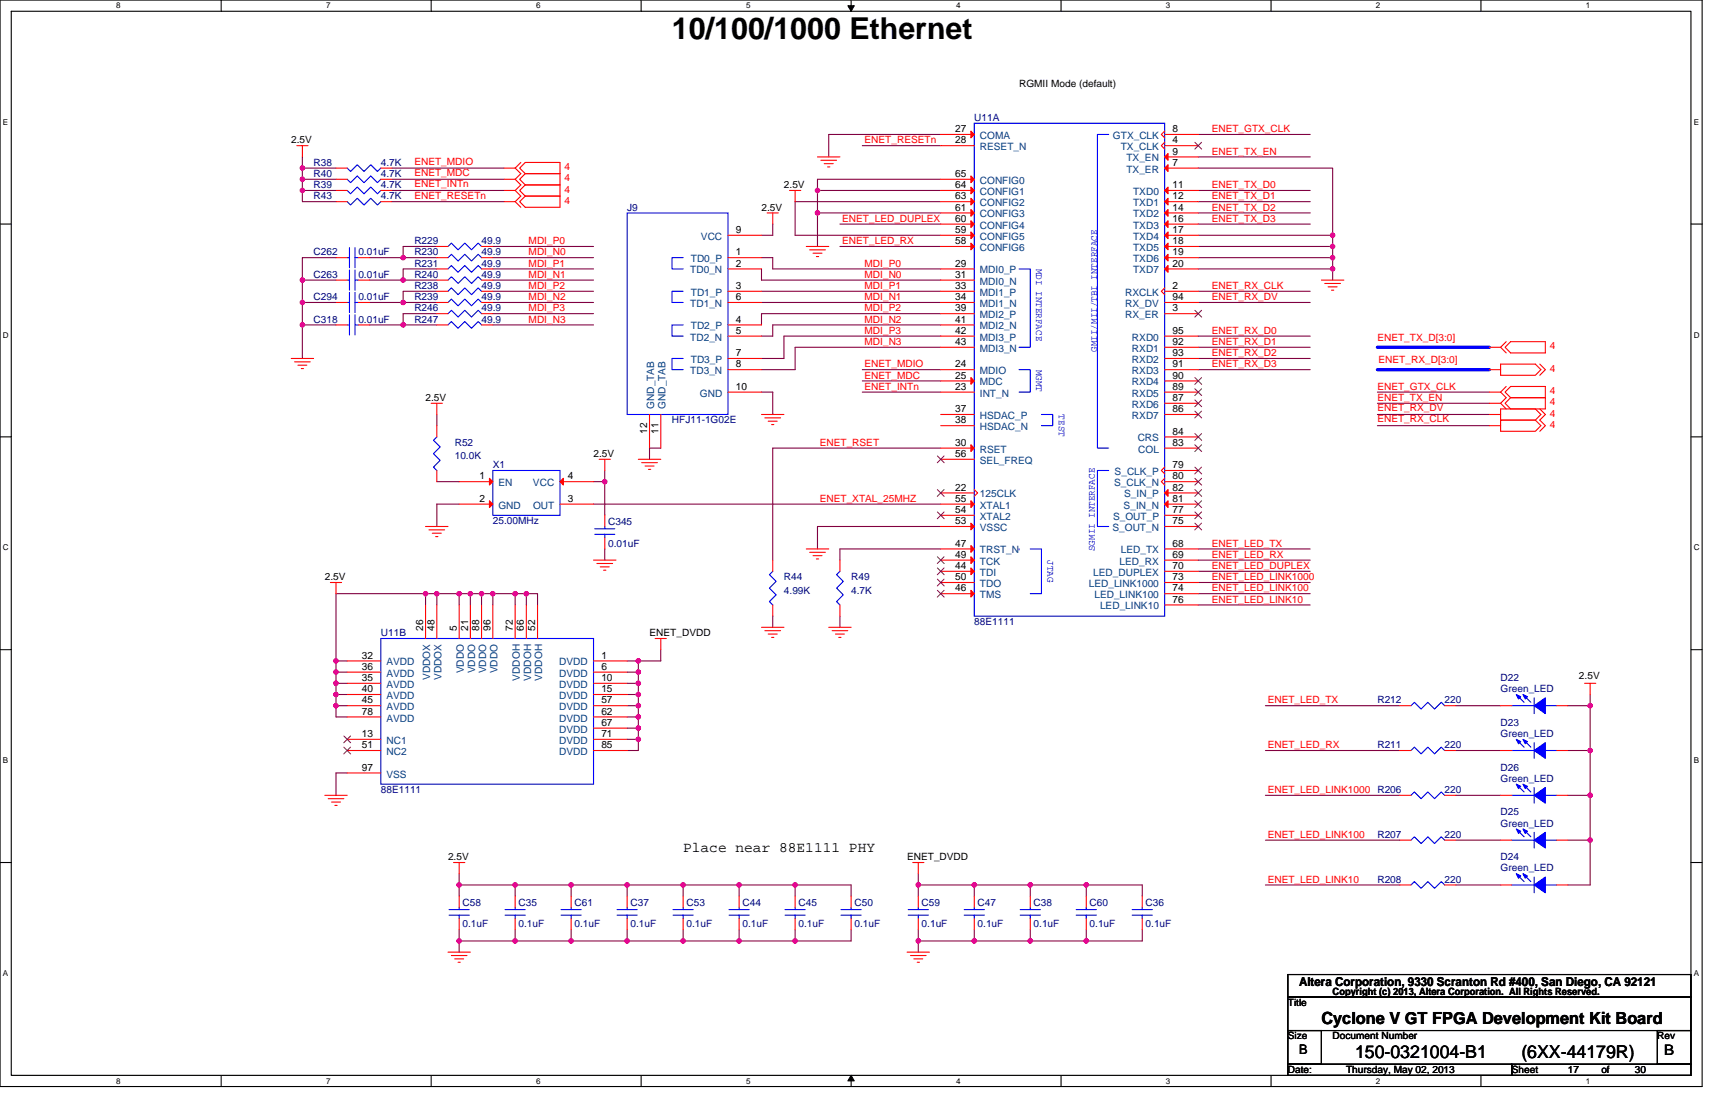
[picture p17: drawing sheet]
<svg xmlns="http://www.w3.org/2000/svg" width="432mm" height="279mm" viewBox="0 0 432 279" stroke-linecap="round" stroke-linejoin="round" font-family="sans-serif">
<defs><g id="words">
<text font-size="7.6" x="169.2" y="9.7">10/100/1000 Ethernet</text>
<g font-size="4.5">
<text x="341.2" y="266.3">150-0321004-B1</text>
<text x="383.1" y="266.3">(6XX-44179R)</text>
</g>
<text font-size="4.2" x="332.7" y="257.7">Cyclone V GT FPGA Development Kit Board</text>
<g font-size="3.7">
<text x="172" y="214.4">Place near 88E1111 PHY</text>
<text x="419" y="265.5">B</text>
</g>
<text font-size="3.4" x="327.1" y="265.2">B</text>
<text font-size="3.1" x="327.1" y="248.2">Altera Corporation, 9330 Scranton Rd #400, San Diego, CA 92121</text>
<g font-size="2.5">
<text x="256.6" y="22">RGMII Mode (default)</text>
<text x="240.5" y="33.3">27</text>
<text x="295.2" y="33.3">8</text>
<text x="73.3" y="36.1">2.5V</text>
<text x="240.5" y="36.1">28</text>
<text x="295.2" y="38.9">9</text>
<text x="295.2" y="41.7">7</text>
<text x="295.2" y="36.1">4</text>
<text x="197.4" y="47.4">2.5V</text>
<text x="240.5" y="47.3">64</text>
<text x="240.5" y="44.5">65</text>
<text x="295.2" y="47.3">11</text>
<text x="191.7" y="53">2.5V</text>
<text x="240.5" y="53">61</text>
<text x="240.5" y="50.2">63</text>
<text x="295.2" y="50.2">12</text>
<text x="295.2" y="53">14</text>
<text x="185.3" y="58.6">9</text>
<text x="240.5" y="58.6">59</text>
<text x="240.5" y="55.8">60</text>
<text x="295.2" y="55.8">16</text>
<text x="295.2" y="58.6">17</text>
<text x="185.3" y="64.3">1</text>
<text x="240.5" y="61.4">58</text>
<text x="295.2" y="61.4">18</text>
<text x="295.2" y="64.3">19</text>
<text x="185.3" y="67.1">2</text>
<text x="240.5" y="67.1">29</text>
<text x="240.5" y="69.9">31</text>
<text x="295.2" y="67.1">20</text>
<text x="185.3" y="72.7">3</text>
<text x="185.3" y="75.5">6</text>
<text x="240.5" y="72.7">33</text>
<text x="240.5" y="75.5">34</text>
<text x="295.2" y="72.7">2</text>
<text x="295.2" y="75.5">94</text>
<text x="185.3" y="81.2">4</text>
<text x="240.5" y="78.4">39</text>
<text x="240.5" y="81.2">41</text>
<text x="295.2" y="78.4">3</text>
<text x="185.3" y="89.6">7</text>
<text x="185.3" y="84">5</text>
<text x="240.5" y="84">42</text>
<text x="240.5" y="86.8">43</text>
<text x="295.2" y="84">95</text>
<text x="295.2" y="86.8">92</text>
<text x="295.2" y="89.6">93</text>
<text x="185.3" y="92.5">8</text>
<text x="240.5" y="92.5">24</text>
<text x="240.5" y="95.3">25</text>
<text x="295.2" y="92.5">91</text>
<text x="295.2" y="95.3">90</text>
<text x="107.1" y="100.9">2.5V</text>
<text x="185.3" y="98.1">10</text>
<text x="240.5" y="98.1">23</text>
<text x="295.2" y="98.1">89</text>
<text x="295.2" y="100.9">87</text>
<text x="240.5" y="103.7">37</text>
<text x="240.5" y="106.6">38</text>
<text x="295.2" y="103.7">86</text>
<text x="162.9" y="109.1" transform="rotate(-90 162.9 109.1)">12</text>
<text x="165.8" y="109.1" transform="rotate(-90 165.8 109.1)">11</text>
<text x="240.5" y="112.2">30</text>
<text x="295.2" y="109.4">84</text>
<text x="295.2" y="112.2">83</text>
<text x="149.4" y="115">2.5V</text>
<text x="240.5" y="115">56</text>
<text x="295.2" y="117.8">79</text>
<text x="120.7" y="120.7">1</text>
<text x="143" y="120.7">4</text>
<text x="240.5" y="123.5">22</text>
<text x="295.2" y="123.5">82</text>
<text x="295.2" y="120.7">80</text>
<text x="120.7" y="126.3">2</text>
<text x="143" y="126.3">3</text>
<text x="240.5" y="126.3">55</text>
<text x="240.5" y="129.1">54</text>
<text x="240.5" y="131.9">53</text>
<text x="295.2" y="126.3">81</text>
<text x="295.2" y="131.9">75</text>
<text x="295.2" y="129.1">77</text>
<text x="240.5" y="137.6">47</text>
<text x="295.2" y="137.6">68</text>
<text x="240.5" y="143.2">44</text>
<text x="240.5" y="140.4">49</text>
<text x="295.2" y="140.4">69</text>
<text x="295.2" y="143.2">70</text>
<text x="81.8" y="146">2.5V</text>
<text x="240.5" y="148.8">46</text>
<text x="240.5" y="146">50</text>
<text x="295.2" y="146">73</text>
<text x="295.2" y="148.8">74</text>
<text x="295.2" y="151.7">76</text>
<text x="106.6" y="158.8" transform="rotate(-90 106.6 158.8)">26</text>
<text x="109.4" y="158.8" transform="rotate(-90 109.4 158.8)">48</text>
<text x="115" y="158.8" transform="rotate(-90 115 158.8)">5</text>
<text x="117.8" y="158.8" transform="rotate(-90 117.8 158.8)">21</text>
<text x="120.6" y="158.8" transform="rotate(-90 120.6 158.8)">88</text>
<text x="123.5" y="158.8" transform="rotate(-90 123.5 158.8)">96</text>
<text x="129.1" y="158.8" transform="rotate(-90 129.1 158.8)">72</text>
<text x="131.9" y="158.8" transform="rotate(-90 131.9 158.8)">66</text>
<text x="134.7" y="158.8" transform="rotate(-90 134.7 158.8)">52</text>
<text x="163.5" y="160.1">ENET_DVDD</text>
<text x="91.1" y="165.8">32</text>
<text x="151.4" y="165.8">1</text>
<text x="91.1" y="168.6">36</text>
<text x="91.1" y="171.4">35</text>
<text x="151.4" y="168.6">6</text>
<text x="151.4" y="171.4">10</text>
<text x="397.6" y="170.9">2.5V</text>
<text x="91.1" y="174.2">40</text>
<text x="91.1" y="177">45</text>
<text x="91.1" y="179.9">78</text>
<text x="151.4" y="174.2">15</text>
<text x="151.4" y="177">57</text>
<text x="151.4" y="179.9">62</text>
<text x="91.1" y="185.5">13</text>
<text x="151.4" y="182.7">67</text>
<text x="151.4" y="185.5">71</text>
<text x="91.1" y="188.3">51</text>
<text x="151.4" y="188.3">85</text>
<text x="91.1" y="194">97</text>
<text x="112.8" y="216.5">2.5V</text>
<text x="228.4" y="216.5">ENET_DVDD</text>
<text x="335.5" y="250.4">Copyright (c) 2013, Altera Corporation. All Rights Reserved.</text>
<text x="324.3" y="253.2">Title</text>
<text x="324.3" y="261.6">Size</text>
<text x="335.5" y="261.6">Document Number</text>
<text x="417.3" y="261.6">Rev</text>
<text x="324.3" y="270.1">Date:</text>
<text x="338.9" y="270.1">Thursday, May 02, 2013</text>
<text x="380.6" y="270.1">Sheet</text>
<text x="394.7" y="270.1">17</text>
<text x="403.2" y="270.1">of</text>
<text x="411.6" y="270.1">30</text>
</g>
<g font-size="2.5" fill="#000080">
<text x="245.3" y="30.5">U11A</text>
<text x="79" y="41.7">R38</text>
<text x="95.9" y="41.7">4.7K</text>
<text x="79" y="47.4">R39</text>
<text x="79" y="44.6">R40</text>
<text x="95.9" y="47.4">4.7K</text>
<text x="95.9" y="44.6">4.7K</text>
<text x="79" y="50.2">R43</text>
<text x="95.9" y="50.2">4.7K</text>
<text x="157.9" y="53">J9</text>
<text x="79" y="64.3">C262</text>
<text x="90.2" y="64.3">0.01uF</text>
<text x="104.3" y="64.3">R230</text>
<text x="104.3" y="61.5">R229</text>
<text x="121.2" y="64.3">49.9</text>
<text x="121.2" y="61.5">49.9</text>
<text x="79" y="69.9">C263</text>
<text x="90.2" y="69.9">0.01uF</text>
<text x="104.3" y="69.9">R240</text>
<text x="104.3" y="67.1">R231</text>
<text x="121.2" y="69.9">49.9</text>
<text x="121.2" y="67.1">49.9</text>
<text x="79" y="75.6">C294</text>
<text x="90.2" y="75.6">0.01uF</text>
<text x="104.3" y="72.7">R238</text>
<text x="104.3" y="75.6">R239</text>
<text x="121.2" y="72.7">49.9</text>
<text x="121.2" y="75.6">49.9</text>
<text x="79" y="81.2">C318</text>
<text x="90.2" y="81.2">0.01uF</text>
<text x="104.3" y="81.2">R247</text>
<text x="104.3" y="78.4">R246</text>
<text x="121.2" y="81.2">49.9</text>
<text x="121.2" y="78.4">49.9</text>
<text x="169.2" y="106.6">HFJ11-1G02E</text>
<text x="114.5" y="112.2">R52</text>
<text x="114.5" y="115.6">10.0K</text>
<text x="124.1" y="117.9">X1</text>
<text x="124.1" y="132">25.00MHz</text>
<text x="153.1" y="132.2">C345</text>
<text x="153.1" y="137.6">0.01uF</text>
<text x="197.4" y="146">R44</text>
<text x="197.4" y="149.4">4.99K</text>
<text x="214.3" y="146">R49</text>
<text x="214.3" y="149.4">4.7K</text>
<text x="95.9" y="160.1">U11B</text>
<text x="245.3" y="157.3">88E1111</text>
<text x="377.8" y="171.4">D22</text>
<text x="346.8" y="177.1">R212</text>
<text x="363.7" y="177.1">220</text>
<text x="377.8" y="174.2">Green_LED</text>
<text x="377.8" y="182.7">D23</text>
<text x="377.8" y="185.5">Green_LED</text>
<text x="346.8" y="188.3">R211</text>
<text x="363.7" y="188.3">220</text>
<text x="377.8" y="194">D26</text>
<text x="377.8" y="196.8">Green_LED</text>
<text x="95.9" y="199.6">88E1111</text>
<text x="346.8" y="199.6">R206</text>
<text x="363.7" y="199.6">220</text>
<text x="377.8" y="205.3">D25</text>
<text x="377.8" y="208.1">Green_LED</text>
<text x="346.8" y="210.9">R207</text>
<text x="363.7" y="210.9">220</text>
<text x="377.8" y="216.5">D24</text>
<text x="377.8" y="219.4">Green_LED</text>
<text x="346.8" y="222.2">R208</text>
<text x="363.7" y="222.2">220</text>
<text x="116.5" y="228.1">C58</text>
<text x="116.5" y="233.4">0.1uF</text>
<text x="130.6" y="228.1">C35</text>
<text x="130.6" y="233.4">0.1uF</text>
<text x="144.7" y="228.1">C61</text>
<text x="144.7" y="233.4">0.1uF</text>
<text x="158.7" y="228.1">C37</text>
<text x="158.7" y="233.4">0.1uF</text>
<text x="172.8" y="228.1">C53</text>
<text x="172.8" y="233.4">0.1uF</text>
<text x="186.9" y="228.1">C44</text>
<text x="186.9" y="233.4">0.1uF</text>
<text x="201" y="228.1">C45</text>
<text x="201" y="233.4">0.1uF</text>
<text x="215.1" y="228.1">C50</text>
<text x="215.1" y="233.4">0.1uF</text>
<text x="232.1" y="228.1">C59</text>
<text x="232.1" y="233.4">0.1uF</text>
<text x="246.1" y="228.1">C47</text>
<text x="246.1" y="233.4">0.1uF</text>
<text x="260.2" y="228.1">C38</text>
<text x="260.2" y="233.4">0.1uF</text>
<text x="274.3" y="228.1">C60</text>
<text x="274.3" y="233.4">0.1uF</text>
<text x="288.4" y="228.1">C36</text>
<text x="288.4" y="233.4">0.1uF</text>
</g>
<g font-size="2.5" fill="#004080">
<text x="246.7" y="35">COMA</text>
<text x="280.2" y="35">GTX_CLK</text>
<text x="246.7" y="37.8">RESET_N</text>
<text x="282.2" y="37.8">TX_CLK</text>
<text x="283.6" y="40.6">TX_EN</text>
<text x="246.7" y="46.3">CONFIG0</text>
<text x="283.6" y="43.5">TX_ER</text>
<text x="246.7" y="51.9">CONFIG2</text>
<text x="246.7" y="49.1">CONFIG1</text>
<text x="285.3" y="49.1">TXD0</text>
<text x="285.3" y="51.9">TXD1</text>
<text x="246.7" y="57.6">CONFIG4</text>
<text x="246.7" y="54.7">CONFIG3</text>
<text x="285.3" y="54.7">TXD2</text>
<text x="285.3" y="57.6">TXD3</text>
<text x="173.9" y="66">TD0_P</text>
<text x="176.5" y="60.4">VCC</text>
<text x="246.7" y="63.2">CONFIG6</text>
<text x="246.7" y="60.4">CONFIG5</text>
<text x="285.3" y="60.4">TXD4</text>
<text x="285.3" y="63.2">TXD5</text>
<text x="285.3" y="66">TXD6</text>
<text x="173.8" y="68.8">TD0_N</text>
<text x="246.7" y="68.8">MDI0_P</text>
<text x="246.7" y="71.6">MDI0_N</text>
<text x="285.3" y="68.8">TXD7</text>
<text x="173.8" y="77.3">TD1_N</text>
<text x="173.9" y="74.5">TD1_P</text>
<text x="246.7" y="74.5">MDI1_P</text>
<text x="246.7" y="77.3">MDI1_N</text>
<text x="283.3" y="74.5">RXCLK</text>
<text x="283.3" y="77.3">RX_DV</text>
<text x="173.9" y="82.9">TD2_P</text>
<text x="246.7" y="80.1">MDI2_P</text>
<text x="246.7" y="82.9">MDI2_N</text>
<text x="283.3" y="80.1">RX_ER</text>
<text x="173.8" y="85.7">TD2_N</text>
<text x="246.7" y="85.7">MDI3_P</text>
<text x="246.7" y="88.6">MDI3_N</text>
<text x="285" y="85.7">RXD0</text>
<text x="285" y="88.6">RXD1</text>
<text x="173.8" y="94.2">TD3_N</text>
<text x="173.9" y="91.4">TD3_P</text>
<text x="246.7" y="94.2">MDIO</text>
<text x="285" y="91.4">RXD2</text>
<text x="285" y="94.2">RXD3</text>
<text x="176.2" y="99.8">GND</text>
<text x="246.7" y="97">MDC</text>
<text x="246.7" y="99.8">INT_N</text>
<text x="285" y="97">RXD4</text>
<text x="285" y="99.8">RXD5</text>
<text x="164.7" y="102.9" transform="rotate(-90 164.7 102.9)">GND_TAB</text>
<text x="167.6" y="102.9" transform="rotate(-90 167.6 102.9)">GND_TAB</text>
<text x="246.7" y="105.5">HSDAC_P</text>
<text x="285" y="102.7">RXD6</text>
<text x="285" y="105.5">RXD7</text>
<text x="246.7" y="113.9">RSET</text>
<text x="246.7" y="108.3">HSDAC_N</text>
<text x="286.4" y="111.1">CRS</text>
<text x="286.6" y="113.9">COL</text>
<text x="246.7" y="116.8">SEL_FREQ</text>
<text x="280.6" y="119.6">S_CLK_P</text>
<text x="125.5" y="122.4">EN</text>
<text x="134.2" y="122.4">VCC</text>
<text x="246.7" y="125.2">125CLK</text>
<text x="280.5" y="122.4">S_CLK_N</text>
<text x="283.1" y="125.2">S_IN_P</text>
<text x="125.5" y="128">GND</text>
<text x="134.2" y="128">OUT</text>
<text x="246.7" y="128">XTAL1</text>
<text x="246.7" y="130.9">XTAL2</text>
<text x="280.2" y="130.9">S_OUT_P</text>
<text x="282.9" y="128">S_IN_N</text>
<text x="246.7" y="133.7">VSSC</text>
<text x="280.1" y="133.7">S_OUT_N</text>
<text x="246.7" y="142.1">TCK</text>
<text x="246.7" y="139.3">TRST_N</text>
<text x="281.9" y="142.1">LED_RX</text>
<text x="282.2" y="139.3">LED_TX</text>
<text x="246.7" y="147.8">TDO</text>
<text x="246.7" y="144.9">TDI</text>
<text x="274.1" y="147.8">LED_LINK1000</text>
<text x="275.3" y="144.9">LED_DUPLEX</text>
<text x="246.7" y="150.6">TMS</text>
<text x="275.5" y="150.6">LED_LINK100</text>
<text x="277" y="153.4">LED_LINK10</text>
<text x="97.3" y="167.5">AVDD</text>
<text x="140.8" y="167.5">DVDD</text>
<text x="97.3" y="170.3">AVDD</text>
<text x="97.3" y="173.1">AVDD</text>
<text x="108.3" y="171.2" transform="rotate(-90 108.3 171.2)">VDDOX</text>
<text x="111.2" y="171.2" transform="rotate(-90 111.2 171.2)">VDDOX</text>
<text x="116.8" y="169.5" transform="rotate(-90 116.8 169.5)">VDDO</text>
<text x="119.6" y="169.5" transform="rotate(-90 119.6 169.5)">VDDO</text>
<text x="122.4" y="169.5" transform="rotate(-90 122.4 169.5)">VDDO</text>
<text x="125.3" y="169.5" transform="rotate(-90 125.3 169.5)">VDDO</text>
<text x="130.9" y="171.3" transform="rotate(-90 130.9 171.3)">VDDOH</text>
<text x="133.7" y="171.3" transform="rotate(-90 133.7 171.3)">VDDOH</text>
<text x="136.5" y="171.3" transform="rotate(-90 136.5 171.3)">VDDOH</text>
<text x="140.8" y="170.3">DVDD</text>
<text x="140.8" y="173.1">DVDD</text>
<text x="97.3" y="176">AVDD</text>
<text x="97.3" y="178.8">AVDD</text>
<text x="140.8" y="176">DVDD</text>
<text x="140.8" y="178.8">DVDD</text>
<text x="97.3" y="181.6">AVDD</text>
<text x="140.8" y="181.6">DVDD</text>
<text x="140.8" y="184.4">DVDD</text>
<text x="97.3" y="187.2">NC1</text>
<text x="97.3" y="190.1">NC2</text>
<text x="140.8" y="187.2">DVDD</text>
<text x="140.8" y="190.1">DVDD</text>
<text x="97.3" y="195.7">VSS</text>
</g>
<g font-size="2.5" fill="#f00">
<text x="305.1" y="33.3">ENET_GTX_CLK</text>
<text x="104.3" y="41.4">ENET_MDIO</text>
<text x="217.7" y="36.1">ENET_RESETn</text>
<text x="305.1" y="38.9">ENET_TX_EN</text>
<text x="104.3" y="47.1">ENET_INTn</text>
<text x="104.3" y="44.3">ENET_MDC</text>
<text x="142.1" y="42.9">4</text>
<text x="142.1" y="45.7">4</text>
<text x="305.1" y="47.4">ENET_TX_D0</text>
<text x="104.3" y="50.2">ENET_RESETn</text>
<text x="142.1" y="51.3">4</text>
<text x="142.1" y="48.5">4</text>
<text x="305.1" y="50.2">ENET_TX_D1</text>
<text x="305.1" y="53">ENET_TX_D2</text>
<text x="212" y="55.8">ENET_LED_DUPLEX</text>
<text x="305.1" y="55.8">ENET_TX_D3</text>
<text x="133.1" y="64.3">MDI_N0</text>
<text x="133.1" y="61.5">MDI_P0</text>
<text x="212" y="61.5">ENET_LED_RX</text>
<text x="133.1" y="67.1">MDI_P1</text>
<text x="133.1" y="69.9">MDI_N1</text>
<text x="217.7" y="69.9">MDI_N0</text>
<text x="217.7" y="67.1">MDI_P0</text>
<text x="133.1" y="72.7">MDI_P2</text>
<text x="133.1" y="75.6">MDI_N2</text>
<text x="217.7" y="72.7">MDI_P1</text>
<text x="217.7" y="75.6">MDI_N1</text>
<text x="305.1" y="75.6">ENET_RX_DV</text>
<text x="305.1" y="72.7">ENET_RX_CLK</text>
<text x="133.1" y="78.4">MDI_P3</text>
<text x="133.1" y="81.2">MDI_N3</text>
<text x="217.7" y="78.4">MDI_P2</text>
<text x="217.7" y="81.2">MDI_N2</text>
<text x="217.7" y="84">MDI_P3</text>
<text x="217.7" y="86.8">MDI_N3</text>
<text x="305.1" y="86.8">ENET_RX_D1</text>
<text x="305.1" y="84">ENET_RX_D0</text>
<text x="305.1" y="89.7">ENET_RX_D2</text>
<text x="346.8" y="85.7">ENET_TX_D[3:0]</text>
<text x="390.2" y="88">4</text>
<text x="217.7" y="95.3">ENET_MDC</text>
<text x="217.7" y="92.5">ENET_MDIO</text>
<text x="305.1" y="92.5">ENET_RX_D3</text>
<text x="347.1" y="91.4">ENET_RX_D[3:0]</text>
<text x="390.2" y="93.6">4</text>
<text x="217.7" y="98.1">ENET_INTn</text>
<text x="346.8" y="100.9">ENET_TX_EN</text>
<text x="346.8" y="98.1">ENET_GTX_CLK</text>
<text x="390.2" y="99.3">4</text>
<text x="346.8" y="103.5">ENET_RX_DV</text>
<text x="346.8" y="106.3">ENET_RX_CLK</text>
<text x="390.2" y="104.9">4</text>
<text x="390.2" y="107.7">4</text>
<text x="390.2" y="102.1">4</text>
<text x="206.4" y="112.2">ENET_RSET</text>
<text x="206.4" y="126.3">ENET_XTAL_25MHZ</text>
<text x="305.1" y="137.6">ENET_LED_TX</text>
<text x="305.1" y="140.4">ENET_LED_RX</text>
<text x="305.1" y="143.2">ENET_LED_DUPLEX</text>
<text x="305.1" y="146">ENET_LED_LINK1000</text>
<text x="305.1" y="148.9">ENET_LED_LINK100</text>
<text x="305.1" y="151.7">ENET_LED_LINK10</text>
<text x="319.2" y="177.1">ENET_LED_TX</text>
<text x="319.2" y="188.3">ENET_LED_RX</text>
<text x="319.2" y="199.6">ENET_LED_LINK1000</text>
<text x="319.2" y="210.9">ENET_LED_LINK100</text>
<text x="319.2" y="222.2">ENET_LED_LINK10</text>
</g>
<g font-size="2.5" fill="#00f">
<text x="260.9" y="67.7" transform="rotate(90 260.9 67.7)">MDI INTERFACE</text>
<text x="276.2" y="88.5" transform="rotate(-90 276.2 88.5)">GMII/MII/TBI INTERFACE</text>
<text x="260.9" y="93" transform="rotate(90 260.9 93)">MGMT</text>
<text x="266.6" y="104.3" transform="rotate(90 266.6 104.3)">TEST</text>
<text x="263.8" y="141" transform="rotate(90 263.8 141)">JTAG</text>
<text x="275.6" y="138.7" transform="rotate(-90 275.6 138.7)">SGMII INTERFACE</text>
</g>
<g font-size="2">
<text x="29.3" y="2.1">8</text>
<text x="82.1" y="2.1">7</text>
<text x="135" y="2.1">6</text>
<text x="187.8" y="2.1">5</text>
<text x="240.7" y="2.1">4</text>
<text x="293.6" y="2.1">3</text>
<text x="346.4" y="2.1">2</text>
<text x="399.3" y="2.1">1</text>
<text x=".7" y="31.4">E</text>
<text x="426.5" y="31.4">E</text>
<text x=".7" y="85">D</text>
<text x="426.5" y="85">D</text>
<text x=".7" y="138.6">C</text>
<text x="426.5" y="138.6">C</text>
<text x=".7" y="192.1">B</text>
<text x="426.5" y="192.1">B</text>
<text x=".7" y="245.7">A</text>
<text x="426.5" y="245.7">A</text>
<text x="29.3" y="272.8">8</text>
<text x="82.1" y="272.8">7</text>
<text x="135" y="272.8">6</text>
<text x="187.8" y="272.8">5</text>
<text x="240.7" y="272.8">4</text>
<text x="293.6" y="272.8">3</text>
<text x="346.4" y="272.8">2</text>
<text x="399.3" y="272.8">1</text>
</g>
</g></defs>
<path d="M0 0h428.6v273.5h-428.6zM2.8 2.8h422.9v267.9h-422.9z" fill="none" stroke="#000" stroke-width=".28"/>
<g fill="#fff">
<path d="M29.3 .3h1.1v2.3h-1.1z"/>
<path d="M29.3 271h1.1v2.2h-1.1z"/>
</g>
<path d="M55.7 0v2.8M55.7 270.7v2.8" fill="none" stroke="#000" stroke-width=".28"/>
<g fill="#fff">
<path d="M82.1 .3h1.1v2.3h-1.1z"/>
<path d="M82.1 271h1.1v2.2h-1.1z"/>
</g>
<path d="M108.6 0v2.8M108.6 270.7v2.8" fill="none" stroke="#000" stroke-width=".28"/>
<g fill="#fff">
<path d="M135 .3h1.1v2.3h-1.1z"/>
<path d="M135 271h1.1v2.2h-1.1z"/>
</g>
<path d="M161.4 0v2.8M161.4 270.7v2.8" fill="none" stroke="#000" stroke-width=".28"/>
<g fill="#fff">
<path d="M187.8 .3h1.2v2.3h-1.2z"/>
<path d="M187.8 271h1.2v2.2h-1.2z"/>
</g>
<path d="M214.3 0v2.8M214.3 270.7v2.8" fill="none" stroke="#000" stroke-width=".28"/>
<path d="M213.5 1.4h1.6l-.8 1.4zM214.3 270.7l.8 1.4h-1.6z" fill="#000" stroke="#000" stroke-width=".25"/>
<g fill="#fff">
<path d="M240.7 .3h1.1v2.3h-1.1z"/>
<path d="M240.7 271h1.1v2.2h-1.1z"/>
</g>
<path d="M267.1 0v2.8M267.1 270.7v2.8" fill="none" stroke="#000" stroke-width=".28"/>
<g fill="#fff">
<path d="M293.6 .3h1.1v2.3h-1.1z"/>
<path d="M293.6 271h1.1v2.2h-1.1z"/>
</g>
<path d="M320 0v2.8M320 270.7v2.8" fill="none" stroke="#000" stroke-width=".28"/>
<g fill="#fff">
<path d="M346.4 .3h1.2v2.3h-1.2z"/>
<path d="M346.4 271h1.2v2.2h-1.2z"/>
</g>
<path d="M372.9 0v2.8M372.9 270.7v2.8" fill="none" stroke="#000" stroke-width=".28"/>
<g fill="#fff">
<path d="M399.3 .3h1.1v2.3h-1.1z"/>
<path d="M399.3 271h1.1v2.2h-1.1z"/>
<path d="M.7 29.6h1.4v2.3h-1.4z"/>
<path d="M426.5 29.6h1.3v2.3h-1.3z"/>
<path d="M.7 83.2h1.5v2.2h-1.5z"/>
<path d="M426.5 83.2h1.4v2.2h-1.4z"/>
</g>
<path d="M0 56.4h2.8M425.7 56.4h2.9" fill="none" stroke="#000" stroke-width=".28"/>
<g fill="#fff">
<path d="M.7 136.7h1.5v2.3h-1.5z"/>
<path d="M426.5 136.7h1.4v2.3h-1.4z"/>
</g>
<path d="M0 110h2.8M425.7 110h2.9" fill="none" stroke="#000" stroke-width=".28"/>
<g fill="#fff">
<path d="M.7 190.3h1.4v2.3h-1.4z"/>
<path d="M426.5 190.3h1.3v2.3h-1.3z"/>
</g>
<path d="M0 163.5h2.8M425.7 163.5h2.9" fill="none" stroke="#000" stroke-width=".28"/>
<g fill="#fff">
<path d="M.7 243.9h1.4v2.2h-1.4z"/>
<path d="M426.4 243.9h1.4v2.2h-1.4z"/>
</g>
<path d="M0 217.1h2.8M425.7 217.1h2.9M324.3 245.3h101.4v5.7h-101.4zM324.3 251h101.4v8.4h-101.4zM324.3 259.4h8.4v8.5h-8.4zM417.3 259.4h8.4v8.5h-8.4zM324.3 267.9h56.3v2.8h-56.3zM380.6 267.9h45.1v2.8h-45.1z" fill="none" stroke="#000" stroke-width=".28"/>
<g fill="none" stroke="#800040" stroke-width=".28">
<path d="M76.1 39.5v2.8h8.5M217.1 36.7h19.8M236.9 33.8h-28.2v5.7M301.7 33.8h28.2M301.7 39.5h28.2M76.1 47.9v2.9h8.5M76.1 45.1v2.8h8.5M76.1 45.1h8.5M76.1 42.3v2.8M98.7 50.8h28.2M98.7 45.1h28.2M98.7 47.9h28.2"/>
<path d="M98.7 42.3h28.2M194.6 56.4v2.8h-2.9M205.8 47.9v5.7M205.8 53.6v8.4M205.8 53.6h31.1M205.8 47.9h31.1M211.5 56.4h25.4M236.9 50.8h-36.7v8.4h36.7M236.9 45.1h-31.1v2.8M301.7 59.2h33.8M301.7 50.8h28.2M301.7 56.4h28.2"/>
<path d="M301.7 47.9h28.2M301.7 53.6h28.2M301.7 42.3h33.8v16.9M335.5 59.2v2.8M76.1 76.1v5.7h8.5M76.1 70.5h8.5M76.1 76.1h8.5M76.1 70.5v5.6M84.6 64.9h-8.5v5.6M93 70.5h8.5M93 64.9h8.5M93 76.1h8.5"/>
<path d="M101.5 76.1h8.5M101.5 64.9h8.5M101.5 70.5h8.5M110 79h-8.5v2.8M110 67.7h-8.5v2.8M110 73.3h-8.5v2.8M110 62h-8.5v2.9M124.1 67.7h25.3M124.1 70.5h25.3M124.1 73.3h25.3M124.1 76.1h25.3M124.1 79h25.3"/>
<path d="M124.1 64.9h25.3M124.1 62h25.3M191.7 67.7v2.8h45.2M191.7 64.9h2.9v2.8h42.3M191.7 73.3h45.2M191.7 76.1h45.2M211.5 62h25.4M236.9 79h-45.2v2.8M301.7 76.1h28.2M301.7 73.3h28.2M301.7 62h33.8M301.7 64.9h33.8"/>
<path d="M301.7 67.7h33.8M335.5 62v2.9M335.5 64.9v2.8M335.5 67.7v2.8M76.1 81.8v8.4M93 81.8h8.5M101.5 81.8h8.5M124.1 81.8h25.3M191.7 98.7h2.9v5.6M217.1 95.9h19.8M217.1 98.7h19.8M217.1 93h19.8"/>
<path d="M236.9 81.8h-42.3v2.8h-2.9M236.9 84.6h-39.5v5.6h-5.7M236.9 87.4h-36.7v5.6h-8.5M301.7 87.4h28.2M301.7 93h28.2M301.7 84.6h28.2M301.7 90.2h28.2M346.8 98.7h28.2M110 104.3v2.8M152.3 118.4v2.8M166.4 112.8h-2.9v2.8M236.9 112.8h-42.3v28.2"/>
<path d="M346.8 107.1h28.2M346.8 104.3h28.2M346.8 101.5h28.2M110 121.2h5.6M115.6 126.9h-5.6v5.6M149.4 126.9h87.5M149.4 121.2h2.9v8.5M152.3 138.2v2.8M236.9 138.2h-25.4v2.8M236.9 132.5h-31.1v5.7M301.7 138.2h28.2M107.1 149.4h-22.5v17"/>
<path d="M107.1 149.4v2.9M107.1 149.4h2.9M110 149.4h5.6M110 149.4v2.9M115.6 149.4h8.5M115.6 149.4v2.9M118.4 149.4v2.9M121.2 149.4v2.9M124.1 149.4h5.6M124.1 149.4v2.9M129.7 149.4h2.8M129.7 149.4v2.9"/>
<path d="M132.5 149.4v2.9M132.5 149.4h2.8v2.9M194.6 155.1v2.8M211.5 155.1v2.8M301.7 141h28.2M301.7 146.6h28.2M301.7 149.4h28.2M301.7 152.3h28.2M301.7 143.8h28.2M84.6 166.4v5.6M84.6 177.6v2.9h2.8M84.6 172v2.8"/>
<path d="M84.6 177.6h2.8M84.6 169.2h2.8M84.6 172h2.8M84.6 166.4h2.8M84.6 174.8h2.8M84.6 174.8v2.8M157.9 166.4h2.8M157.9 169.2h2.8M157.9 172h2.8M157.9 174.8h2.8M157.9 177.6h2.8M160.7 174.8v2.8"/>
<path d="M160.7 177.6v2.9M160.7 172v2.8M160.7 166.4v2.8M160.7 169.2v2.8M166.4 163.5v2.9h-5.7M318.6 177.6h33.8M366.5 177.6h11.3M394.7 177.6h5.7M400.4 177.6v11.3M400.4 174.8v2.8M87.4 194.6h-2.8v5.6M157.9 186.1h2.8"/>
<path d="M157.9 180.5h2.8M157.9 183.3h2.8M160.7 183.3v2.8M160.7 186.1v2.8h-2.8M160.7 180.5v2.8M318.6 188.9h33.8M366.5 188.9h11.3M394.7 188.9h5.7M400.4 188.9v11.3M115.6 219.9v2.9M231.2 219.9v2.9M318.6 211.5h33.8"/>
<path d="M318.6 200.2h33.8M366.5 211.5h11.3M366.5 200.2h11.3M394.7 211.5h5.7M394.7 200.2h5.7M400.4 211.5v11.3h-5.7M400.4 200.2v11.3M115.6 236.9v2.8M115.6 222.8v2.8M115.6 236.9h14.1M115.6 234v2.9M115.6 222.8h14.1"/>
<path d="M129.7 222.8v2.8M129.7 234v2.9M129.7 222.8h14.1v2.8M129.7 236.9h14.1M143.8 222.8h14.1M143.8 236.9h14.1M143.8 234v2.9M157.9 222.8v2.8M157.9 222.8h14.1M157.9 236.9h14.1M157.9 234v2.9M172 222.8h14.1"/>
<path d="M172 222.8v2.8M172 234v2.9M172 236.9h14.1M186.1 222.8v2.8M186.1 234v2.9M186.1 236.9h14.1M186.1 222.8h14.1M200.2 234v2.9M200.2 222.8h14.1v2.8M200.2 222.8v2.8M214.3 234v2.9h-14.1M231.2 236.9v2.8"/>
<path d="M231.2 222.8v2.8M231.2 222.8h14.1M231.2 236.9h14.1M231.2 234v2.9M245.3 222.8v2.8M245.3 234v2.9M245.3 222.8h14.1M245.3 236.9h14.1M259.4 236.9h14.1M259.4 222.8v2.8M259.4 234v2.9M259.4 222.8h14.1"/>
<path d="M273.5 222.8h14.1v2.8M273.5 222.8v2.8M273.5 234v2.9M287.6 234v2.9h-14.1M318.6 222.8h33.8M366.5 222.8h11.3"/>
</g>
<g fill="#f0f" stroke="#f0f" stroke-width=".28">
<circle cx="76.1" cy="47.9" r=".55"/>
<circle cx="400.4" cy="177.6" r=".55"/>
<circle cx="400.4" cy="188.9" r=".55"/>
<circle cx="400.4" cy="211.5" r=".55"/>
<circle cx="400.4" cy="200.2" r=".56"/>
<circle cx="160.7" cy="166.3" r=".55"/>
<circle cx="129.7" cy="222.7" r=".56"/>
<circle cx="115.6" cy="222.7" r=".56"/>
<circle cx="132.5" cy="149.4" r=".55"/>
<circle cx="129.7" cy="236.8" r=".56"/>
<circle cx="115.6" cy="236.8" r=".56"/>
<circle cx="110" cy="149.4" r=".55"/>
<circle cx="107.1" cy="149.4" r=".55"/>
<circle cx="118.4" cy="149.4" r=".55"/>
<circle cx="115.6" cy="149.4" r=".56"/>
<circle cx="200.2" cy="222.7" r=".56"/>
<circle cx="129.7" cy="149.4" r=".56"/>
<circle cx="124.1" cy="149.4" r=".55"/>
<circle cx="121.2" cy="149.4" r=".55"/>
<circle cx="84.6" cy="169.2" r=".55"/>
<circle cx="84.6" cy="166.3" r=".55"/>
<circle cx="84.6" cy="177.6" r=".55"/>
<circle cx="84.6" cy="174.8" r=".55"/>
<circle cx="84.6" cy="172" r=".56"/>
<circle cx="76.1" cy="45.1" r=".56"/>
<circle cx="76.1" cy="42.3" r=".55"/>
<circle cx="101.5" cy="81.8" r=".56"/>
<circle cx="101.5" cy="70.5" r=".56"/>
<circle cx="200.2" cy="236.8" r=".56"/>
<circle cx="76.1" cy="81.8" r=".55"/>
<circle cx="101.5" cy="76.1" r=".56"/>
<circle cx="76.1" cy="76.1" r=".55"/>
<circle cx="76.1" cy="70.5" r=".55"/>
<circle cx="101.5" cy="64.9" r=".56"/>
<circle cx="231.2" cy="236.8" r=".55"/>
<circle cx="245.3" cy="222.7" r=".55"/>
<circle cx="231.2" cy="222.7" r=".55"/>
<circle cx="245.3" cy="236.8" r=".55"/>
<circle cx="273.5" cy="222.7" r=".55"/>
<circle cx="259.4" cy="222.7" r=".55"/>
<circle cx="273.5" cy="236.8" r=".55"/>
<circle cx="259.4" cy="236.8" r=".55"/>
<circle cx="160.7" cy="180.4" r=".55"/>
<circle cx="160.7" cy="174.8" r=".55"/>
<circle cx="160.7" cy="172" r=".56"/>
<circle cx="186.1" cy="222.7" r=".56"/>
<circle cx="143.8" cy="222.7" r=".56"/>
<circle cx="172" cy="222.7" r=".56"/>
<circle cx="157.9" cy="222.7" r=".56"/>
<circle cx="186.1" cy="236.8" r=".56"/>
<circle cx="143.8" cy="236.8" r=".56"/>
<circle cx="172" cy="236.8" r=".56"/>
<circle cx="157.9" cy="236.8" r=".56"/>
<circle cx="160.7" cy="169.2" r=".55"/>
<circle cx="160.7" cy="186.1" r=".56"/>
<circle cx="160.7" cy="183.3" r=".55"/>
<circle cx="160.7" cy="177.6" r=".55"/>
<circle cx="152.2" cy="121.2" r=".55"/>
<circle cx="205.8" cy="53.6" r=".55"/>
<circle cx="205.8" cy="47.9" r=".55"/>
<circle cx="335.5" cy="59.2" r=".56"/>
<circle cx="335.5" cy="62" r=".55"/>
<circle cx="335.5" cy="64.9" r=".55"/>
<circle cx="335.5" cy="67.7" r=".55"/>
</g>
<path d="M346.8 87.4h28.2M346.8 93h28.2" fill="none" stroke="#00f" stroke-width=".83"/>
<g fill="none" stroke="#f00" stroke-width=".28">
<path d="M74.7 36.7h2.9M76.1 36.7v2.8M205.8 39.5h5.7M236.9 33.8h8.4M236.9 36.7h8.4M293.2 33l-.8 .8 .8 .9M293.2 33.8h8.5M293.2 35.8l-.8 .9 .8 .8M293.2 36.7h8.5M293.2 39.5h8.5M84.6 42.3h2.8M84.6 47.9h2.8"/>
<path d="M84.6 45.1h2.8M84.6 50.8h2.8M95.9 42.3h2.8M95.9 47.9h2.8M95.9 45.1h2.8M95.9 50.8h2.8M126.9 50.8h2.8M126.9 47.9h2.8M126.9 45.1h2.8M126.9 42.3h2.8M129.7 47.9l1.4 1.5-1.4 1.4M129.7 50.8l1.4 1.4"/>
<path d="M129.7 45.1l1.4 1.4-1.4 1.4M129.7 42.3l1.4 1.4-1.4 1.4M131.1 40.9l-1.4 1.4M132.2 49.4h8.8M132.2 49.4l-1.4 1.4 1.4 1.4h8.8v-2.8M132.2 46.5h8.8M132.2 46.5l-1.4 1.4 1.4 1.5M132.2 43.7l-1.4 1.4 1.4 1.4M132.2 43.7l-1.4-1.4 1.4-1.4h8.8v2.8M132.2 43.7h8.8M141 46.5v2.9M141 43.7v2.8"/>
<path d="M183.3 59.2h8.4M193.1 53.6h2.9M194.6 53.6v2.8M198.8 47.9h2.8M200.2 47.9v2.9M206.7 40.3h3.9M207.5 41.2h2.3M208.4 42h.5M236.9 59.2h8.4M236.9 56.4h8.4M236.9 53.6h8.4M236.9 50.8h8.4"/>
<path d="M236.9 47.9h8.4M236.9 45.1h8.4M293.2 47.9h8.5M293.2 50.8h8.5M293.2 53.6h8.5M293.2 56.4h8.5M293.2 59.2h8.5M293.2 42.3h8.5M84.6 70.5h2.8M84.6 64.9h2.8M84.6 76.1h2.8M90.2 70.5h2.8"/>
<path d="M90.2 64.9h2.8M90.2 76.1h2.8M110 70.5h2.8M110 73.3h2.8M110 76.1h2.8M110 79h2.8M110 64.9h2.8M110 62h2.8M110 67.7h2.8M121.2 70.5h2.9M121.2 73.3h2.9M121.2 76.1h2.9"/>
<path d="M121.2 79h2.9M121.2 64.9h2.9M121.2 62h2.9M121.2 67.7h2.9M183.3 64.9h8.4M183.3 67.7h8.4M183.3 73.3h8.4M183.3 76.1h8.4M203 62h5.7M203.9 62.9h3.9M204.7 63.7h2.3M205.5 64.6h.6"/>
<path d="M236.9 62h8.4M236.9 79h8.4M236.9 73.3h8.4M236.9 76.1h8.4M236.9 67.7h8.4M236.9 70.5h8.4M293.2 72.5l-.8 .8 .8 .9M293.2 73.3h8.5M293.2 76.1h8.5M293.2 79h8.5M293.2 62h8.5M293.2 64.9h8.5"/>
<path d="M293.2 67.7h8.5M332.7 70.5h5.6M333.5 71.4h4M334.4 72.2h2.3M335.2 73h.6M73.3 90.2h5.7M74.2 91.1h3.9M75 91.9h2.3M75.9 92.8h.5M84.6 81.8h2.8M90.2 81.8h2.8M110 81.8h2.8"/>
<path d="M121.2 81.8h2.9M183.3 81.8h8.4M183.3 84.6h8.4M183.3 90.2h8.4M183.3 93h8.4M183.3 98.7h8.4M236.9 84.6h8.4M236.9 87.4h8.4M236.9 81.8h8.4M236.9 93h8.4M236.9 95.9h8.4M236.9 98.7h8.4"/>
<path d="M293.2 84.6h8.5M293.2 87.4h8.5M293.2 90.2h8.5M293.2 93h8.5M293.2 95.9h8.5M293.2 98.7h8.5M375 87.4h2.8l1.4 1.4M375 98.7h2.8l1.4 1.4-1.4 1.4M375 93h2.8M377.8 91.7h8.8l1.4 1.3-1.4 1.5h-8.8zM379.2 86l-1.4 1.4M379.2 97.3l-1.4 1.4"/>
<path d="M380.3 86h8.8v2.8h-8.8l-1.4-1.4zM387.7 91.7l1.4 1.3-1.4 1.5M108.6 101.5h2.8M110 101.5v2.8M110 118.4v2.8M110 107.1v2.9M150.9 115.6h2.8M152.3 115.6v2.8M160.7 115.6h5.7M161.6 116.5h3.9M162.4 117.3h2.3M163.3 118.2h.5"/>
<path d="M163.5 104.3v8.5M166.4 104.3v8.5M191.7 104.3h5.7M192.6 105.2h3.9M193.4 106h2.3M194.3 106.9h.5M236.9 112.8h8.4M236.9 115.6h8.4M236.9 104.3h8.4M236.9 107.1h8.4M293.2 110h8.5M293.2 112.8h8.5"/>
<path d="M293.2 117.6l-.8 .8 .8 .9M293.2 118.4h8.5M293.2 101.5h8.5M293.2 104.3h8.5M375 101.5h2.8l1.4 1.4M375 104.3h2.8M375 107.1h2.8M377.8 105.7h8.8l1.4 1.4-1.4 1.5h-8.8zM377.8 102.9h8.8l1.4 1.4-1.4 1.4h-8.8zM380.3 100.1h8.8M380.3 100.1l-1.4 1.4 1.4 1.4h8.8v-2.8M380.3 100.1l-1.4-1.4 1.4-1.4h8.8v2.8"/>
<path d="M387.7 102.9l1.4 1.4-1.4 1.4 1.4 1.4-1.4 1.5M107.1 132.5h5.7M108 133.4h4M108.8 134.2h2.3M109.7 135.1h.6M115.6 126.9h8.5M115.6 121.2h8.5M141 121.2h8.4M141 126.9h8.4M152.3 129.7v2.8M152.3 135.3v2.9M203 138.2h5.7"/>
<path d="M203.9 139h3.9M204.7 139.9h2.3M236.9 124.1h8.4M236.9 126.9h8.4M236.9 129.7h8.4M236.9 132.5h8.4M236.9 138.2h8.4M245.3 123.2l.8 .9-.8 .8M293.2 120.4l-.8 .8 .8 .9M293.2 121.2h8.5M293.2 124.1h8.5M293.2 126.9h8.5"/>
<path d="M293.2 129.7h8.5M293.2 132.5h8.5M293.2 138.2h8.5M83.2 146.6h2.8M84.6 146.6v2.8M107.1 152.3v8.4M110 152.3v8.4M115.6 152.3v8.4M118.4 152.3v8.4M121.2 152.3v8.4M124.1 152.3v8.4M129.7 152.3v8.4"/>
<path d="M132.5 152.3v8.4M135.3 152.3v8.4M149.4 141h5.7M150.3 141.8h3.9M151.1 142.7h2.3M152 143.5h.5M191.7 157.9h5.7M192.6 158.8h3.9M193.4 159.6h2.3M194.6 152.3v2.8M194.6 141v2.8M205.5 140.7h.6"/>
<path d="M208.7 157.9h5.6M209.5 158.8h3.9M210.4 159.6h2.2M211.5 152.3v2.8M211.5 141v2.8M236.9 149.4h8.4M236.9 146.6h8.4M236.9 143.8h8.4M236.9 141h8.4M293.2 141h8.5M293.2 143.8h8.5M293.2 146.6h8.5"/>
<path d="M293.2 149.4h8.5M293.2 152.3h8.5M87.4 166.4h8.5M87.4 169.2h8.5M87.4 172h8.5M87.4 174.8h8.5M87.4 177.6h8.5M149.4 166.4h8.5M149.4 169.2h8.5M149.4 172h8.5M149.4 174.8h8.5M149.4 177.6h8.5"/>
<path d="M165 160.7h2.8M166.4 160.7v2.8M194.3 160.4h.5M211.2 160.4h.6M352.4 177.6h2.9M363.7 177.6h2.8M377.8 177.6h2.8M391.9 177.6h2.8M399 172h2.8M400.4 172v2.8M87.4 186.1h8.5M87.4 194.6h8.5"/>
<path d="M87.4 180.5h8.5M87.4 188.9h8.5M149.4 180.5h8.5M149.4 183.3h8.5M149.4 186.1h8.5M149.4 188.9h8.5M352.4 188.9h2.9M363.7 188.9h2.8M377.8 188.9h2.8M391.9 188.9h2.8M81.8 200.2h5.6M82.6 201h4"/>
<path d="M83.5 201.9h2.2M84.3 202.7h.6M114.2 217.1h2.8M115.6 217.1v2.8M229.8 217.1h2.8M231.2 217.1v2.8M352.4 211.5h2.9M352.4 200.2h2.9M363.7 211.5h2.8M363.7 200.2h2.8M377.8 200.2h2.8M377.8 211.5h2.8"/>
<path d="M391.9 200.2h2.8M391.9 211.5h2.8M112.8 239.7h5.6M115.6 225.6v2.8M115.6 231.2v2.8M129.7 225.6v2.8M129.7 231.2v2.8M143.8 225.6v2.8M143.8 231.2v2.8M157.9 225.6v2.8M157.9 231.2v2.8M172 225.6v2.8"/>
<path d="M172 231.2v2.8M186.1 225.6v2.8M186.1 231.2v2.8M200.2 225.6v2.8M200.2 231.2v2.8M214.3 225.6v2.8M214.3 231.2v2.8M228.4 239.7h5.6M231.2 225.6v2.8M231.2 231.2v2.8M245.3 225.6v2.8M245.3 231.2v2.8"/>
<path d="M259.4 225.6v2.8M259.4 231.2v2.8M273.5 225.6v2.8M273.5 231.2v2.8M287.6 225.6v2.8M287.6 231.2v2.8M352.4 222.8h2.9M363.7 222.8h2.8M377.8 222.8h2.8M391.9 222.8h2.8M113.6 240.5h4M114.5 241.4h2.2"/>
<path d="M115.3 242.2h.6M229.2 240.5h4M230.1 241.4h2.2M230.9 242.2h.6"/>
</g>
<g fill="none" stroke="#00f" stroke-width=".28">
<path d="M245.3 31h47.9v124.1h-47.9zM279.1 33.8h-2.8v79h2.8M87.4 42.3l.9 .9 1.7-1.7 1.7 1.7 1.6-1.7 1.7 1.7 .9-.9M87.4 47.9l.9 .9 1.7-1.7 1.7 1.7 1.6-1.7 1.7 1.7 .9-.9M87.4 45.1l.9 .9 1.7-1.7 1.7 1.7 1.6-1.7 1.7 1.7 .9-.9M87.4 50.8l.9 .8 1.7-1.7 1.7 1.7 1.6-1.7 1.7 1.7 .9-.8M157.9 53.6h25.4v50.7h-25.4zM87.4 70.5h.6M87.4 64.9h.6M87.4 76.1h.6M88 79.2v5.1M88 68v5"/>
<path d="M88 62.3v5.1M88 73.6v5.1M89.4 70.5h.8M89.4 64.9h.8M89.4 76.1h.8M89.4 79.2v5.1M89.4 68v5M89.4 62.3v5.1M89.4 73.6v5.1M112.8 70.5l.8-.8 1.7 1.7 1.7-1.7 1.7 1.7 1.7-1.7 .8 .8M112.8 73.3l.8-.8 1.7 1.7 1.7-1.7 1.7 1.7 1.7-1.7 .8 .8M112.8 76.1l.8-.8 1.7 1.7 1.7-1.7 1.7 1.7 1.7-1.7 .8 .8"/>
<path d="M112.8 79l.8-.9 1.7 1.7 1.7-1.7 1.7 1.7 1.7-1.7 .8 .9M112.8 64.9l.8-.9 1.7 1.7 1.7-1.7 1.7 1.7 1.7-1.7 .8 .9M112.8 62l.8-.8 1.7 1.7 1.7-1.7 1.7 1.7 1.7-1.7 .8 .8M112.8 67.7l.8-.9 1.7 1.7 1.7-1.7 1.7 1.7 1.7-1.7 .8 .9M172 64.9h-2.8v2.8h2.8M172 73.3h-2.8v2.8h2.8M256.6 67.7h2.8v19.7h-2.8M87.4 81.8h.6M89.4 81.8h.8M112.8 81.8l.8-.9 1.7 1.7 1.7-1.7 1.7 1.7 1.7-1.7 .8 .9M172 81.8h-2.8v2.8h2.8M172 90.2h-2.8v2.8h2.8"/>
<path d="M256.6 93h2.8v5.7h-2.8M110 110l-.9 .8 1.7 1.7-1.7 1.7 1.7 1.7-1.7 1.7 .9 .8M124.1 118.4h16.9v11.3h-16.9zM262.2 104.3h2.8v2.8h-2.8M279.1 118.4h-2.8v14.1h2.8M149.7 134.5h5.1M149.7 133.1h5.1M152.3 132.5v.6M152.3 134.5v.8M256.6 138.2h.1M259.4 138.2h2.8v11.2h-2.8M194.6 143.8l-.9 .9 1.7 1.6-1.7 1.7 1.7 1.7-1.7 1.7 .9 .9"/>
<path d="M211.5 143.8l-.9 .9 1.7 1.6-1.7 1.7 1.7 1.7-1.7 1.7 .9 .9M95.9 160.7h53.5v36.7h-53.5zM355.3 177.6l.8-.8 1.7 1.7 1.7-1.7 1.7 1.7 1.7-1.7 .8 .8M380.6 177.6h5.7M382 175.1l1.7 1.7M383.7 175.1l1.7 1.7M386.3 175.7v3.9M389.1 177.6h2.8M355.3 188.9l.8-.8 1.7 1.7 1.7-1.7 1.7 1.7 1.7-1.7 .8 .8M380.6 188.9h5.7M382 186.4l1.7 1.7M382 197.7l1.7 1.6"/>
<path d="M383.7 186.4l1.7 1.7M383.7 197.7l1.7 1.6M386.3 186.9v4M386.3 198.2v4M389.1 188.9h2.8M355.3 211.5l.8-.9 1.7 1.7 1.7-1.7 1.7 1.7 1.7-1.7 .8 .9M355.3 200.2l.8-.9 1.7 1.7 1.7-1.7 1.7 1.7 1.7-1.7 .8 .9M380.6 200.2h5.7M380.6 211.5h5.7M382 208.9l1.7 1.7M383.7 208.9l1.7 1.7M386.3 209.5v3.9"/>
<path d="M389.1 200.2h2.8M389.1 211.5h2.8M113.1 230.4h5.1M113.1 229h5.1M115.6 228.4v.6M115.6 230.4v.8M127.2 230.4h5M127.2 229h5M129.7 228.4v.6M129.7 230.4v.8M141.3 230.4h5M141.3 229h5"/>
<path d="M143.8 228.4v.6M143.8 230.4v.8M155.4 230.4h5M155.4 229h5M157.9 228.4v.6M157.9 230.4v.8M169.5 230.4h5M169.5 229h5M172 228.4v.6M172 230.4v.8M183.6 230.4h5M183.6 229h5"/>
<path d="M186.1 228.4v.6M186.1 230.4v.8M197.7 230.4h5M197.7 229h5M200.2 228.4v.6M200.2 230.4v.8M211.8 230.4h5M211.8 229h5M214.3 228.4v.6M214.3 230.4v.8M228.7 230.4h5M228.7 229h5"/>
<path d="M231.2 228.4v.6M231.2 230.4v.8M242.8 230.4h5M242.8 229h5M245.3 228.4v.6M245.3 230.4v.8M256.9 230.4h5M256.9 229h5M259.4 228.4v.6M259.4 230.4v.8M271 230.4h5M271 229h5"/>
<path d="M273.5 228.4v.6M273.5 230.4v.8M285.1 230.4h5M285.1 229h5M287.6 228.4v.6M287.6 230.4v.8M355.3 222.8l.8-.9 1.7 1.7 1.7-1.7 1.7 1.7 1.7-1.7 .8 .9M380.6 222.8h5.7M382 220.2l1.7 1.7M383.7 220.2l1.7 1.7M386.3 220.8v3.9M389.1 222.8h2.8"/>
</g>
<g fill="#f00" stroke="#f00" stroke-width=".28">
<path d="M141 121.2l.8-.8v1.7z"/>
<path d="M123.2 126l.9 .9-.9 .8z"/>
<path d="M123.2 120.4l.9 .8-.9 .9z"/>
<path d="M244.5 33l.8 .8-.8 .9z"/>
<path d="M244.5 61.2l.8 .8-.8 .9z"/>
<path d="M244.5 58.4l.8 .8-.8 .9z"/>
<path d="M244.5 55.6l.8 .8-.8 .9z"/>
<path d="M244.5 52.7l.8 .9-.8 .8z"/>
<path d="M244.5 49.9l.8 .9-.8 .8z"/>
<path d="M244.5 47.1l.8 .8-.8 .9z"/>
<path d="M244.5 44.3l.8 .8-.8 .9z"/>
<path d="M244.5 126l.8 .9-.8 .8z"/>
<path d="M244.5 131.7l.8 .8-.8 .9z"/>
<path d="M244.5 112l.8 .8-.8 .8z"/>
<path d="M244.5 95l.8 .9-.8 .8z"/>
<path d="M294.1 38.7v1.6l-.9-.8z"/>
<path d="M294.1 123.2v1.7l-.9-.8z"/>
<path d="M293.2 126.9l.9-.9v1.7z"/>
<path d="M293.2 47.9l.9-.8v1.7z"/>
<path d="M294.1 49.9v1.7l-.9-.8z"/>
<path d="M293.2 53.6l.9-.9v1.7z"/>
<path d="M293.2 56.4l.9-.8v1.7z"/>
<path d="M293.2 59.2l.9-.8v1.7z"/>
<path d="M294.1 61.2v1.7l-.9-.9z"/>
<path d="M294.1 64v1.7l-.9-.8z"/>
<path d="M294.1 66.8v1.7l-.9-.8z"/>
<path d="M293.2 42.3l.9-.8v1.7z"/>
<path d="M244.5 148.6l.8 .8-.8 .9z"/>
<path d="M244.5 143l.8 .8-.8 .9z"/>
<path d="M244.5 140.1l.8 .9-.8 .8z"/>
<path d="M244.5 137.3l.8 .9-.8 .8z"/>
</g>
<g fill="#00f" stroke="#00f" stroke-width=".28">
<path d="M386.3 177.6l2.8-1.9v3.9z" fill-rule="evenodd"/>
<path d="M381.8 174.8l1.1 .6-.6 .5z" fill-rule="evenodd"/>
<path d="M383.5 174.8l1.1 .6-.6 .5z" fill-rule="evenodd"/>
<path d="M386.3 188.9l2.8-2v4z" fill-rule="evenodd"/>
<path d="M381.8 186.1l1.1 .6-.6 .5z" fill-rule="evenodd"/>
<path d="M383.5 186.1l1.1 .6-.6 .5z" fill-rule="evenodd"/>
<path d="M386.3 200.2l2.8-2v4z" fill-rule="evenodd"/>
<path d="M381.8 197.4l1.1 .5-.6 .6z" fill-rule="evenodd"/>
<path d="M383.5 197.4l1.1 .5-.6 .6z" fill-rule="evenodd"/>
<path d="M386.3 211.5l2.8-2v3.9z" fill-rule="evenodd"/>
<path d="M381.8 208.7l1.1 .5-.6 .6z" fill-rule="evenodd"/>
<path d="M383.5 208.7l1.1 .5-.6 .6z" fill-rule="evenodd"/>
<path d="M386.3 222.8l2.8-2v3.9z" fill-rule="evenodd"/>
<path d="M381.8 219.9l1.1 .6-.6 .6z" fill-rule="evenodd"/>
<path d="M383.5 219.9l1.1 .6-.6 .6z" fill-rule="evenodd"/>
</g>
<g fill="none" stroke="#804000" stroke-width=".25">
<path d="M300.8 35.8l1.8 1.7M302.5 35.8l-1.7 1.7M300.8 78.1l1.8 1.7M302.5 78.1l-1.7 1.7M300.8 95l1.8 1.8M300.8 97.9l1.8 1.7M302.5 95l-1.7 1.8M302.5 97.9l-1.7 1.7M236 114.8l1.7 1.7M237.7 114.8l-1.7 1.7M300.8 109.1l1.8 1.7M300.8 112l1.8 1.7"/>
<path d="M300.8 117.6l1.8 1.7M300.8 100.7l1.8 1.7M300.8 103.5l1.8 1.7M302.5 109.1l-1.7 1.7M302.5 112l-1.7 1.7M302.5 117.6l-1.7 1.7M302.5 100.7l-1.7 1.7M302.5 103.5l-1.7 1.7M236 123.2l1.7 1.7M236 128.9l1.7 1.7M237.7 123.2l-1.7 1.7M237.7 128.9l-1.7 1.7"/>
<path d="M300.8 120.4l1.8 1.7M300.8 123.2l1.8 1.7M300.8 126l1.8 1.8M300.8 128.9l1.8 1.7M300.8 131.7l1.8 1.7M302.5 120.4l-1.7 1.7M302.5 123.2l-1.7 1.7M302.5 126l-1.7 1.8M302.5 128.9l-1.7 1.7M302.5 131.7l-1.7 1.7M236 148.6l1.7 1.7M236 145.8l1.7 1.7"/>
<path d="M236 143l1.7 1.7M236 140.1l1.7 1.8M237.7 148.6l-1.7 1.7M237.7 145.8l-1.7 1.7M237.7 143l-1.7 1.7M237.7 140.1l-1.7 1.8M86.6 185.3l1.7 1.7M86.6 188.1l1.7 1.7M88.3 185.3l-1.7 1.7M88.3 188.1l-1.7 1.7"/>
</g>
<use href="#words"/>
</svg>
